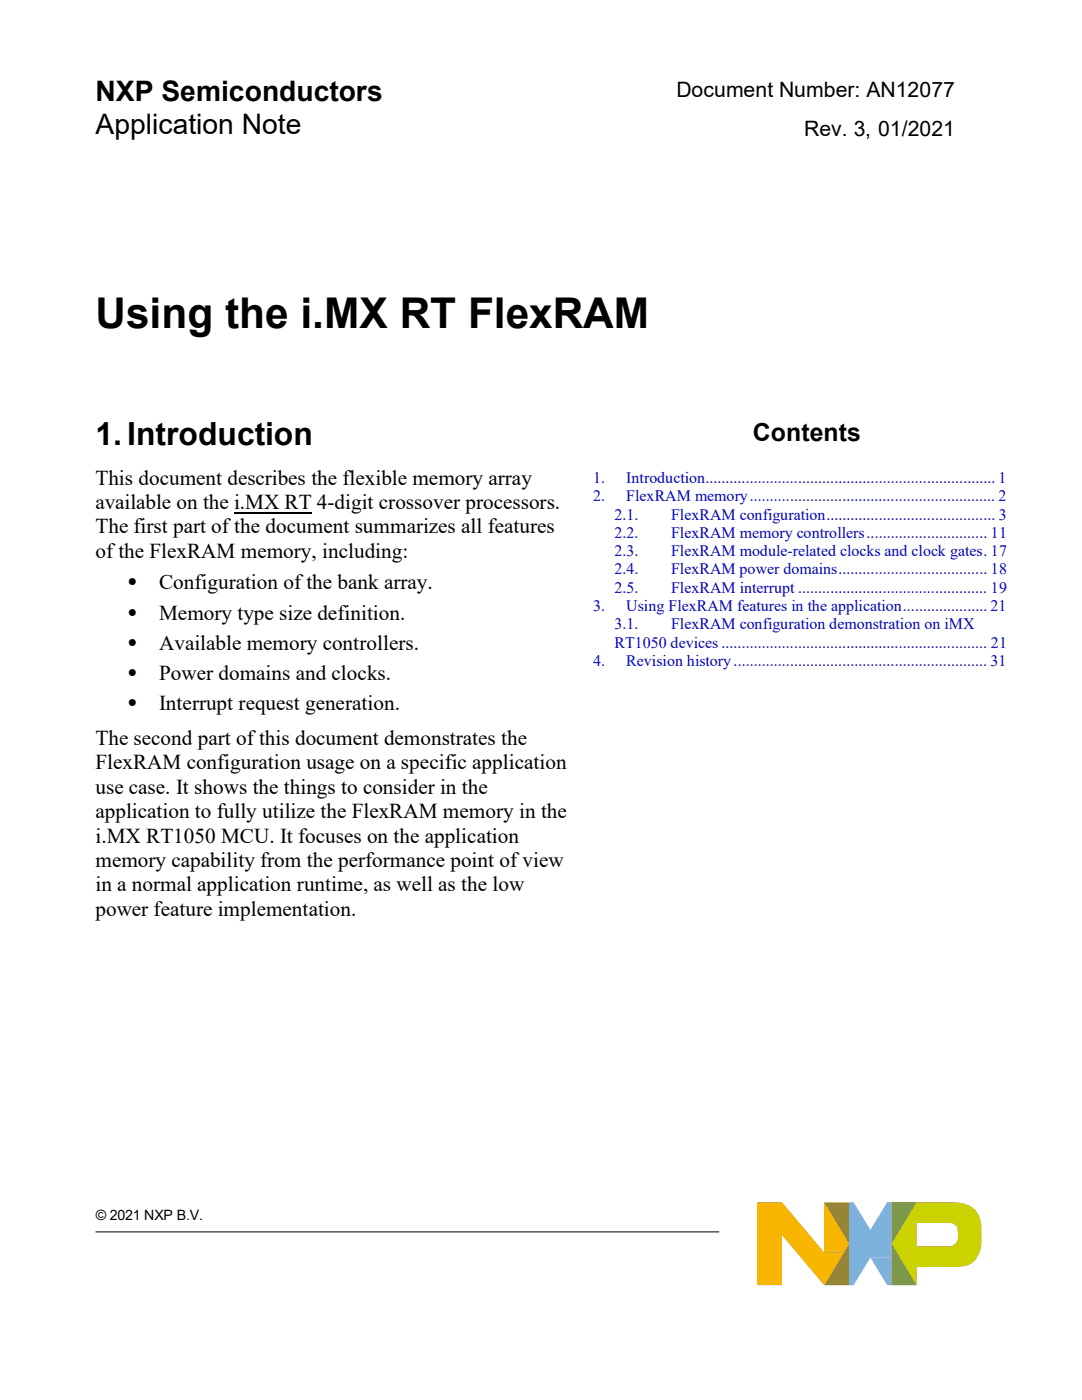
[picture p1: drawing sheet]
<svg xmlns="http://www.w3.org/2000/svg" width="216mm" height="279mm" viewBox="0 0 216 279" stroke-linecap="round" stroke-linejoin="round" font-family="sans-serif">
<defs><g id="words">
<text font-size="8.5" x="19" y="65.5">Using the i.MX RT FlexRAM</text>
<text font-size="6.3" x="19" y="88.8">1.Introduction</text>
<g font-size="5.6">
<text x="19" y="20.1">NXP Semiconductors</text>
<text x="19" y="26.8">Application Note</text>
</g>
<text font-size="5" x="150.2" y="88.1">Contents</text>
<g font-size="4.2">
<text x="135" y="19.3">Document Number: AN12077</text>
<text x="160.4" y="27.1">Rev. 3, 01/2021</text>
<text x="19.1" y="96.7">This document describes the flexible memory array</text>
<text x="19.1" y="101.6">available on the i.MX RT 4-digit crossover processors.</text>
<text x="19" y="106.5">The first part ofthe document summarizes all features</text>
<text x="19" y="111.3">of the FlexRAM memory, including:</text>
<text x="25.4" y="117.6">•</text>
<text x="31.7" y="117.6">Configuration of the bank array.</text>
<text x="25.4" y="123.7">•</text>
<text x="31.7" y="123.7">Memory type size definition.</text>
<text x="25.4" y="129.7">•</text>
<text x="31.7" y="129.7">Available memory controllers.</text>
<text x="25.4" y="135.6">•</text>
<text x="31.7" y="135.6">Power domains and clocks.</text>
<text x="25.4" y="141.6">•</text>
<text x="31.7" y="141.6">Interrupt request generation.</text>
<text x="19" y="148.7">The second part ofthis document demonstrates the</text>
<text x="19" y="153.5">FlexRAM configuration usage on a specific application</text>
<text x="19" y="158.4">use case. It shows the things to consider in the</text>
<text x="19" y="163.3">application to fully utilize the FlexRAM memory in the</text>
<text x="19" y="173">memory capability from the performance point of view</text>
<text x="19" y="168.1">i.MX RT1050 MCU. It focuses on the application</text>
<text x="19" y="177.9">in a normal application runtime, as well as the low</text>
<text x="19" y="182.8">power feature implementation.</text>
</g>
<g font-size="3.2" fill="#0000c2">
<text x="118.4" y="96.4">1.</text>
<text x="118.4" y="100">2.</text>
<text x="125" y="96.4">Introduction........................................................................ 1</text>
<text x="125" y="100">FlexRAM memory............................................................. 2</text>
<text x="122.6" y="103.7">2.1.</text>
<text x="122.6" y="107.4">2.2.</text>
<text x="133.9" y="103.7">FlexRAM configuration.......................................... 3</text>
<text x="133.9" y="107.4">FlexRAM memory controllers.............................. 11</text>
<text x="122.6" y="111">2.3.</text>
<text x="133.9" y="111">FlexRAM module-related clocks and clock gates. 17</text>
<text x="122.6" y="114.6">2.4.</text>
<text x="122.6" y="118.3">2.5.</text>
<text x="133.9" y="114.6">FlexRAM power domains..................................... 18</text>
<text x="133.9" y="118.3">FlexRAM interrupt ............................................... 19</text>
<text x="118.4" y="122">3.</text>
<text x="122.6" y="125.6">3.1.</text>
<text x="125" y="122">Using FlexRAM features in the application..................... 21</text>
<text x="133.9" y="125.6">FlexRAM configuration demonstration on iMX</text>
<text x="122.6" y="129.2">RT1050 devices .................................................................. 21</text>
<text x="118.4" y="133">4.</text>
<text x="125" y="133">Revision history............................................................... 31</text>
</g>
<text font-size="2.8" x="19.1" y="243.5">© 2021 NXP B.V.</text>
</g></defs>
<path d="M19 245.9h124.5" fill="none" stroke="#000" stroke-width=".2"/>
<g fill="#7cb2dc">
<path d="M169.4 239.9h.9l3.4 5.5h4.2v5.6h-4.2l-3.4 5.5h-.9z" fill-rule="evenodd"/>
<path d="M173.7 251h4.2v5.5h-.9z" fill-rule="evenodd"/>
<path d="M177 239.9h.9v5.5h-4.2z" fill-rule="evenodd"/>
</g>
<path d="M164.4 239.9h5v16.6h-5l5-8.3z" fill-rule="evenodd" fill="#968534"/>
<path d="M177.9 239.9h5l-5 8.3 5 8.3h-5z" fill-rule="evenodd" fill="#749930"/>
<g fill="#cad300">
<path d="M182.9 239.9h7.1a8 8 0 0 1 3.7 .9 4.5 4.5 0 0 1 2 3.3h-12.8v4.6h12.9a4.3 4.3 0 0 1-4.5 4.1h-8.4v3.7l-5-8.3z" fill-rule="evenodd"/>
<path d="M182.9 248.7h6.9l1-.6 .4-1.1-.2-2.2-.8-.6-1-.1h6.5l.1 1v3.6z" fill-rule="evenodd"/>
</g>
<g fill="#f9b600">
<path d="M151.1 239.9h4.9l5.5 6.6h-5.5v10h-4.9z" fill-rule="evenodd"/>
<path d="M156 246.5h5.5l2.9 3.4h4l-4 6.6z" fill-rule="evenodd"/>
<path d="M164.4 239.9l5 8.3-1 1.7h-4z" fill-rule="evenodd"/>
</g>
<path d="M46.7 102.4h15.5" fill="none" stroke="#000" stroke-width=".21"/>
<use href="#words"/>
</svg>
